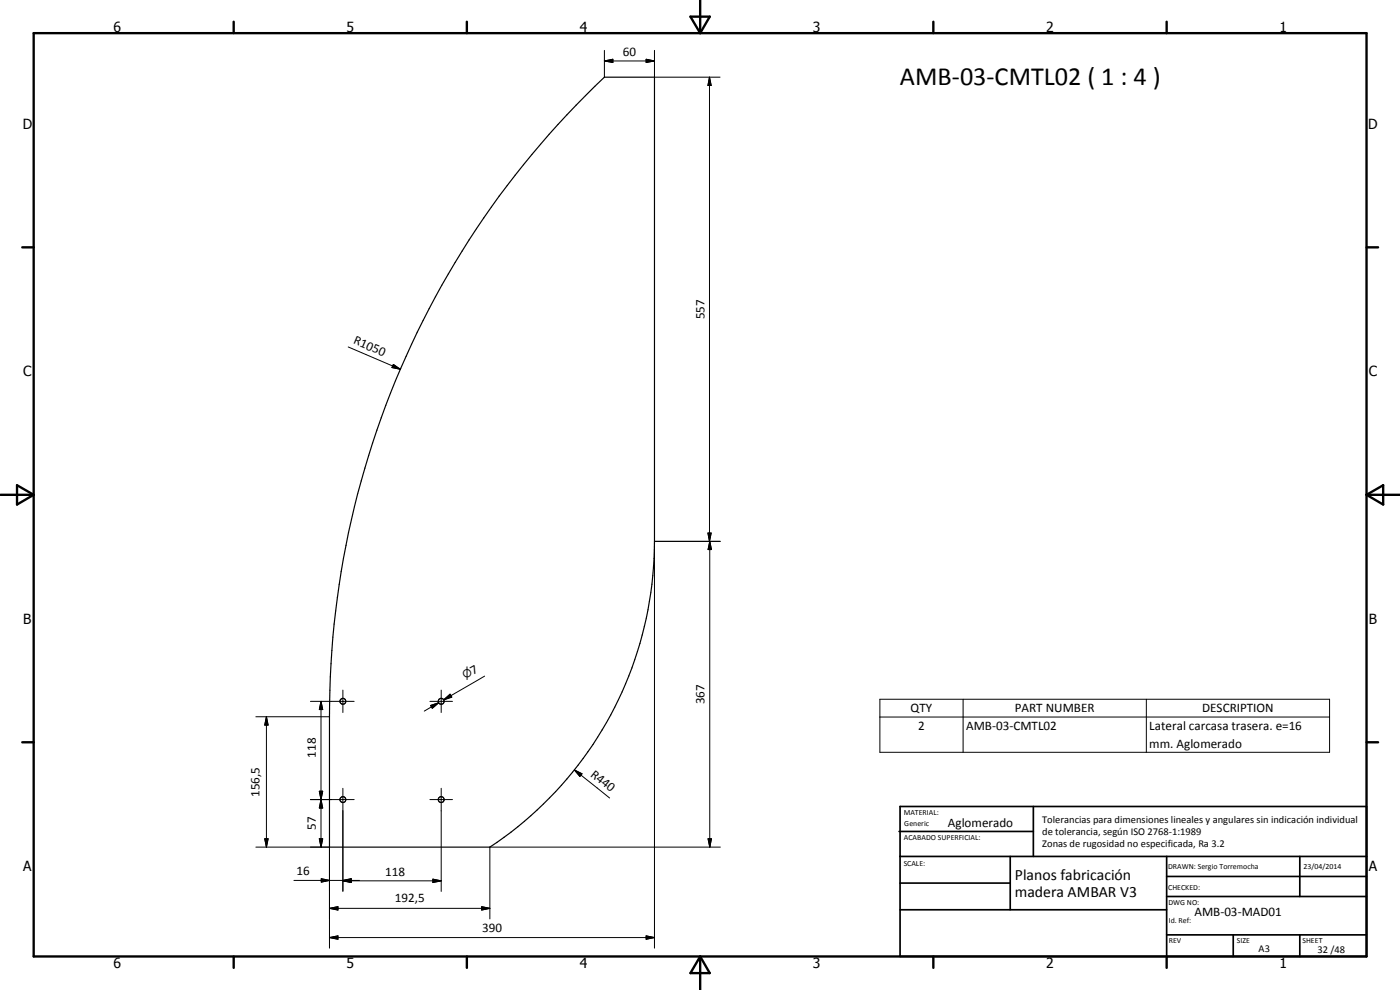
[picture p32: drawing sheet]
<svg xmlns="http://www.w3.org/2000/svg" width="420mm" height="297mm" viewBox="0 0 420 297" stroke-linecap="round" stroke-linejoin="round" font-family="sans-serif">
<defs><g id="words">
<text font-size="7.9" x="270.1" y="25.4">AMB-03-CMTL02 ( 1 : 4 )</text>
<g font-size="4.7">
<text x="304.6" y="263.9">Planos fabricación</text>
<text x="304.6" y="269.3">madera AMBAR V3</text>
</g>
<g font-size="4.2">
<text x="34" y="9.6">6</text>
<text x="104" y="9.6">5</text>
<text x="174" y="9.6">4</text>
<text x="244" y="9.6">3</text>
<text x="314" y="9.6">2</text>
<text x="384" y="9.6">1</text>
<text x="6.8" y="38.7">D</text>
<text x="410.6" y="38.7">D</text>
<text x="7" y="112.9">C</text>
<text x="410.8" y="112.9">C</text>
<text x="7" y="187.1">B</text>
<text x="410.8" y="187.1">B</text>
<text x="7" y="261.4">A</text>
<text x="410.8" y="261.4">A</text>
<text x="34" y="290.4">6</text>
<text x="104" y="290.4">5</text>
<text x="174" y="290.4">4</text>
<text x="244" y="290.4">3</text>
<text x="314" y="290.4">2</text>
<text x="384" y="290.4">1</text>
</g>
<g font-size="3.9">
<text x="186.9" y="16.7">60</text>
<text x="211.4" y="95.8" transform="rotate(-90 211.4 95.8)">557</text>
<text x="105.9" y="103" transform="rotate(23 105.9 103)">R1050</text>
<text x="142" y="202.4" transform="rotate(-30 142 202.4)">7</text>
<text x="211.4" y="211.3" transform="rotate(-90 211.4 211.3)">367</text>
<text x="273.3" y="213.7">QTY</text>
<text x="304.6" y="213.7">PART NUMBER</text>
<text x="360.8" y="213.7">DESCRIPTION</text>
<text x="275.5" y="219.1">2</text>
<text x="289.9" y="219.1">AMB-03-CMTL02</text>
<text x="344.9" y="219.1">Lateral carcasa trasera. e=16</text>
<text x="94.8" y="227.3" transform="rotate(-90 94.8 227.3)">118</text>
<text x="344.9" y="224.5">mm. Aglomerado</text>
<text x="177" y="232.7" transform="rotate(39 177 232.7)">R440</text>
<text x="77.9" y="239.1" transform="rotate(-90 77.9 239.1)">156,5</text>
<text x="94.8" y="249" transform="rotate(-90 94.8 249)">57</text>
<text x="284.5" y="248">Aglomerado</text>
<text x="89" y="262.6">16</text>
<text x="115.6" y="262.8">118</text>
<text x="118.5" y="270.5">192,5</text>
<text x="358.5" y="275">AMB-03-MAD01</text>
<text x="144.7" y="279.7">390</text>
</g>
<text font-size="3.3" x="139.6" y="203.8" transform="rotate(-30 139.6 203.8)">n</text>
<g font-size="3.1">
<text x="312.7" y="246.8">Tolerancias para dimensiones lineales y angulares sin indicación individual</text>
<text x="312.7" y="250.4">de tolerancia, según ISO 2768-1:1989</text>
<text x="312.7" y="254">Zonas de rugosidad no especificada, Ra 3.2</text>
<text x="377.7" y="285.6">A3</text>
<text x="395.4" y="285.9">32 /48</text>
</g>
<g font-size="2.4">
<text x="271.2" y="244.4">MATERIAL:</text>
<text x="271.3" y="252">ACABADO SUPERFICIAL:</text>
<text x="271.4" y="247.9">Generic</text>
<text x="271.2" y="259.7">SCALE:</text>
<text x="350.6" y="260.8">DRAWN: Sergio Torremocha</text>
<text x="391.2" y="260.6">23/04/2014</text>
<text x="350.6" y="267">CHECKED:</text>
<text x="350.6" y="271.4">DWG NO:</text>
<text x="350.8" y="276.9">Id. Ref:</text>
<text x="350.8" y="282.8">REV</text>
<text x="371.2" y="282.9">SIZE</text>
<text x="390.9" y="282.9">SHEET</text>
</g>
</g></defs>
<g fill="none" stroke="#000" stroke-width=".35">
<path d="M175.7 28.7l5.7-5.5h15v139.2a109.9 109.9 0 0 1-49.4 91.8h-48.1v-39.1a262.6 262.6 0 0 1 76.8-186.4z"/>
<circle cx="102.9" cy="210.4" r=".88"/>
<circle cx="132.4" cy="210.4" r=".88"/>
<circle cx="102.9" cy="239.9" r=".88"/>
<circle cx="132.4" cy="239.9" r=".88"/>
</g>
<g fill="none" stroke="#000" stroke-width=".71">
<path d="M10.1 9.9h400v277.1h-400zM70.1 6.5v3.4M140.1 6.5v3.4M207.2 5h5.8l-2.9 4.9zM210.1 0v9.9M280.1 6.5v3.4M350.1 6.5v3.4M6.7 74.2h3.4M410.1 74.2h3.5M.1 148.5h10M5.1 145.6l5 2.9-5 2.9zM410.1 148.5h10"/>
<path d="M410.1 148.5l5-2.9v5.8zM6.7 222.7h3.4M410.1 222.7h3.5M70.1 287v3.4M140.1 287v3.4M210.1 287v10M210.1 287l2.9 5h-5.8zM280.1 287v3.4M350.1 287v3.4"/>
</g>
<g fill="none" stroke="#000" stroke-width=".51">
<path d="M269.8 249.5h40.3M270.1 242h140v45h-140zM270.1 257h140M303.2 257v16M310.1 242v15M350.1 257v30M390.1 257v12M270.1 265h33.1M270.1 273h80M350.1 269h60M350.1 263h60M350.1 280.5h60"/>
<path d="M370.1 280.5v6.5M390.1 280.5v6.5"/>
</g>
<g fill="none" stroke="#000" stroke-width=".3">
<path d="M181.4 18.3l2.5-.5v1zM181.4 18.3h15M181.4 15.1v8.1M193.9 17.8l2.5 .5-2.5 .5zM196.4 15.1v8.1h19.7M212.9 23.2l.5 2.5h-.9zM212.9 23.2v139.2M104.5 104.1l15.6 6.7M118.1 109.3l2 1.5-2.5-.5zM212.5 159.9h.9l-.5 2.5zM213 162.4l.5 2.5h-1zM213 162.4v91.8"/>
<path d="M216.2 162.4h-19.8v122.1M76.8 215.1h22.1M80 215.1l.5 2.5h-1.1zM80 215.1v39.1M93.2 210.4h13.1M96.3 210.4l.5 2.5h-1zM96.3 210.4v43.8M102.9 207.1v6.7M129 210.4h6.8M129.2 211.7l2.4-.8-1.9 1.6zM131.6 210.9l-4.3 2.5M132.4 207.1v6.7"/>
<path d="M133.2 210l1.9-1.7 .5 .9zM135.3 208.7l-2.1 1.3M145.4 202.9l-12.2 7.1M264.1 209.8h134.9v15.9h-134.9zM264.1 215.1h134.9M289 209.8v15.9M344 209.8v15.9M93.2 239.9h13.1M95.8 237.4h1l-.5 2.5zM95.8 237.4l1 5h-1l1-5zM96.3 239.9l.5 2.5h-1zM102.9 236.5v31"/>
<path d="M129 239.9h6.8M132.4 236.5v31M172.4 231l2.3 1.2-.7 .8zM172.4 231l10.6 8.4M76.8 254.2h22.1v30.3M79.4 251.7h1.1l-.5 2.5zM95.8 251.7h1l-.5 2.5zM212.5 251.7h1l-.5 2.5zM216.2 254.2h-69.2v21.5M88.2 264.2h19.7M96.4 263.7l2.5 .5-2.5 .5zM98.9 272.5l2.5-.5v1z"/>
<path d="M98.9 272.5h48.1M102.9 264.2l2.5-.5v1zM102.9 264.3l2.5-.5v1zM102.9 264.3l2.5 .5v-1.1l-2.5 .5 2.5 .5M102.9 264.3h29.5M105.4 263.8l-2.5 .5M129.9 263.8l2.5 .5-2.5 .5zM144.6 272l2.4 .5-2.4 .5zM98.9 281.3l2.5-.5v1zM98.9 281.3h97.5M193.9 280.8l2.5 .5-2.5 .5z"/>
</g>
<g fill="#000">
<path d="M181.4 18.3l2.5-.5v1zM193.9 17.8l2.5 .5-2.5 .5zM212.9 23.2l.5 2.5h-.9zM118.1 109.3l2 1.5-2.5-.5zM212.5 159.9h.9l-.5 2.5zM213 162.4l.5 2.5h-1zM80 215.1l.5 2.5h-1.1zM96.3 210.4l.5 2.5h-1zM129.2 211.7l2.4-.8-1.9 1.6zM133.2 210l1.9-1.7 .5 .9zM95.8 237.4h1l-.5 2.5zM172.4 231l2.3 1.2-.7 .8z"/>
<path d="M79.4 251.7h1.1l-.5 2.5zM95.8 251.7h1l-.5 2.5zM96.3 239.9l.5 2.5h-1zM212.5 251.7h1l-.5 2.5zM96.4 263.7l2.5 .5-2.5 .5zM98.9 272.5l2.5-.5v1zM102.9 264.2l2.5-.5v1zM102.9 264.3l2.5-.5v1zM129.9 263.8l2.5 .5-2.5 .5zM144.6 272l2.4 .5-2.4 .5zM98.9 281.3l2.5-.5v1zM193.9 280.8l2.5 .5-2.5 .5z"/>
</g>
<use href="#words"/>
</svg>
